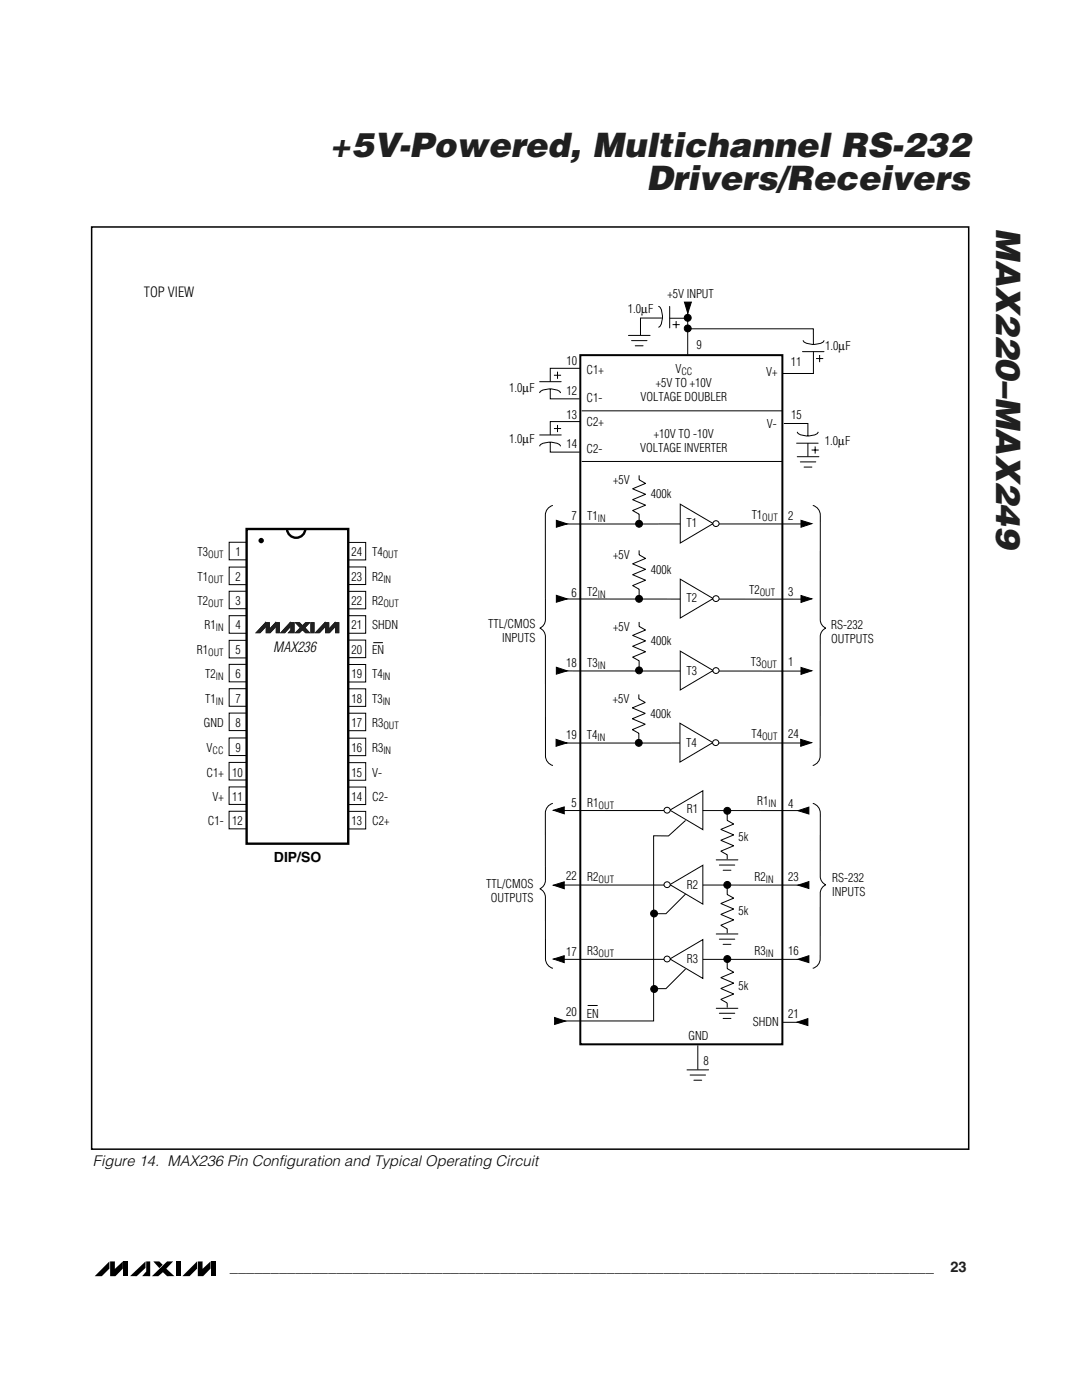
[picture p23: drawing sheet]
<svg xmlns="http://www.w3.org/2000/svg" width="216mm" height="279mm" viewBox="0 0 216 279" stroke-linecap="round" stroke-linejoin="round" font-family="sans-serif">
<defs><g id="words">
<g font-size="6.7" fill="#231f20">
<text x="65.7" y="31.3">+5V-Powered, Multichannel RS-232</text>
<text x="129" y="38">Drivers/Receivers</text>
<text x="198.8" y="45.6" transform="rotate(90 198.8 45.6)">MAX220–MAX249</text>
</g>
<text font-size="2.9" x="18.6" y="232.6">Figure 14. MAX236 Pin Configuration and Typical Operating Circuit</text>
<g font-size="2.9" fill="#231f20">
<text x="45.9" y="253.8">______________________________________________________________________________________</text>
<text x="189.6" y="253.8">23</text>
</g>
<g font-size="2.8">
<text x="28.7" y="59.3">TOP VIEW</text>
<text x="54.5" y="130.1">MAX236</text>
<text x="54.7" y="172.1">DIP/SO</text>
</g>
<g font-size="2.4">
<text x="133.2" y="59.4">+5V INPUT</text>
<text x="125.3" y="62.4">1.0µF</text>
<text x="139" y="69.6">9</text>
<text x="164.7" y="69.8">1.0µF</text>
<text x="113" y="72.9">10</text>
<text x="117" y="74.6">C1+</text>
<text x="130.9" y="77.3">+5V TO +10V</text>
<text x="134.8" y="74.5">V</text>
<text x="152.9" y="75.1">V+</text>
<text x="157.8" y="73.1">11</text>
<text x="101.6" y="78.3">1.0µF</text>
<text x="113" y="78.9">12</text>
<text x="113" y="83.6">13</text>
<text x="117" y="80.2">C1-</text>
<text x="127.8" y="80.1">VOLTAGE DOUBLER</text>
<text x="157.8" y="83.5">15</text>
<text x="101.6" y="88.4">1.0µF</text>
<text x="113" y="89.3">14</text>
<text x="117" y="84.9">C2+</text>
<text x="130.5" y="87.3">+10V TO -10V</text>
<text x="153" y="85.4">V-</text>
<text x="164.6" y="88.8">1.0µF</text>
<text x="117" y="90.5">C2-</text>
<text x="127.8" y="90.1">VOLTAGE INVERTER</text>
<text x="122.3" y="96.6">+5V</text>
<text x="129.8" y="99.4">400k</text>
<text x="114" y="103.8">7</text>
<text x="117.2" y="103.8">T1</text>
<text x="137" y="105.2">T1</text>
<text x="150" y="103.6">T1</text>
<text x="157.3" y="103.9">2</text>
<text x="39.4" y="110.9">T3</text>
<text x="47" y="110.9">1</text>
<text x="70.1" y="110.9">24</text>
<text x="74.3" y="110.9">T4</text>
<text x="122.3" y="111.6">+5V</text>
<text x="39.4" y="115.9">T1</text>
<text x="47" y="115.9">2</text>
<text x="70.1" y="115.9">23</text>
<text x="74.3" y="115.9">R2</text>
<text x="114" y="119.1">6</text>
<text x="117.2" y="118.9">T2</text>
<text x="129.8" y="114.5">400k</text>
<text x="149.5" y="118.5">T2</text>
<text x="157.3" y="119">3</text>
<text x="39.4" y="120.7">T2</text>
<text x="40.8" y="125.6">R1</text>
<text x="47" y="120.7">3</text>
<text x="47" y="125.6">4</text>
<text x="70.1" y="120.7">22</text>
<text x="70.1" y="125.6">21</text>
<text x="74.3" y="120.7">R2</text>
<text x="74.3" y="125.6">SHDN</text>
<text x="97.4" y="125.4">TTL/CMOS</text>
<text x="122.3" y="126">+5V</text>
<text x="137" y="120.2">T2</text>
<text x="165.9" y="125.6">RS-232</text>
<text x="39.3" y="130.5">R1</text>
<text x="47" y="130.5">5</text>
<text x="70.1" y="130.5">20</text>
<text x="74.3" y="130.5">EN</text>
<text x="100.2" y="128.2">INPUTS</text>
<text x="129.8" y="128.8">400k</text>
<text x="165.9" y="128.4">OUTPUTS</text>
<text x="41" y="135.4">T2</text>
<text x="47" y="135.4">6</text>
<text x="70.1" y="135.4">19</text>
<text x="74.3" y="135.4">T4</text>
<text x="113" y="133.2">18</text>
<text x="117.2" y="133.1">T3</text>
<text x="137" y="134.7">T3</text>
<text x="149.8" y="132.9">T3</text>
<text x="157.3" y="132.9">1</text>
<text x="41" y="140.2">T1</text>
<text x="47" y="140.2">7</text>
<text x="70.1" y="140.2">18</text>
<text x="74.3" y="140.2">T3</text>
<text x="122.3" y="140.3">+5V</text>
<text x="129.8" y="143.2">400k</text>
<text x="40.6" y="145">GND</text>
<text x="47" y="145">8</text>
<text x="70.1" y="145">17</text>
<text x="74.3" y="145">R3</text>
<text x="113" y="147.5">19</text>
<text x="117.1" y="147.5">T4</text>
<text x="136.9" y="149.1">T4</text>
<text x="149.9" y="147.3">T4</text>
<text x="157.3" y="147.3">24</text>
<text x="41.2" y="155">C1+</text>
<text x="41.2" y="150">V</text>
<text x="46.3" y="155">10</text>
<text x="47" y="150">9</text>
<text x="70.1" y="150">16</text>
<text x="70.1" y="155">15</text>
<text x="74.3" y="150">R3</text>
<text x="74.3" y="155">V-</text>
<text x="42.4" y="159.8">V+</text>
<text x="46.3" y="159.8">11</text>
<text x="70.1" y="159.8">14</text>
<text x="74.3" y="159.8">C2-</text>
<text x="114" y="161">5</text>
<text x="117.2" y="161">R1</text>
<text x="151.1" y="160.7">R1</text>
<text x="157.3" y="161.2">4</text>
<text x="41.5" y="164.7">C1-</text>
<text x="46.3" y="164.7">12</text>
<text x="70.1" y="164.7">13</text>
<text x="74.3" y="164.7">C2+</text>
<text x="137.1" y="162.3">R1</text>
<text x="147.4" y="167.8">5k</text>
<text x="97" y="177.2">TTL/CMOS</text>
<text x="97.9" y="180">OUTPUTS</text>
<text x="113" y="175.6">22</text>
<text x="117.2" y="175.9">R2</text>
<text x="137.1" y="177.5">R2</text>
<text x="150.6" y="175.9">R2</text>
<text x="157.3" y="175.8">23</text>
<text x="166.1" y="176.1">RS-232</text>
<text x="166.1" y="178.9">INPUTS</text>
<text x="147.4" y="182.6">5k</text>
<text x="113" y="190.7">17</text>
<text x="117.2" y="190.6">R3</text>
<text x="150.6" y="190.6">R3</text>
<text x="157.3" y="190.6">16</text>
<text x="137.1" y="192.3">R3</text>
<text x="147.4" y="197.5">5k</text>
<text x="113" y="202.8">20</text>
<text x="117.1" y="203.1">EN</text>
<text x="157.3" y="203.1">21</text>
<text x="137.4" y="207.6">GND</text>
<text x="150.2" y="204.7">SHDN</text>
<text x="140.4" y="212.5">8</text>
</g>
<g font-size="2">
<text x="136" y="74.9">CC</text>
<text x="119.3" y="104.2">IN</text>
<text x="152.1" y="104">OUT</text>
<text x="41.5" y="111.3">OUT</text>
<text x="76.4" y="111.3">OUT</text>
<text x="41.5" y="116.3">OUT</text>
<text x="76.5" y="116.3">IN</text>
<text x="119.3" y="119.3">IN</text>
<text x="151.6" y="118.9">OUT</text>
<text x="41.5" y="121.1">OUT</text>
<text x="43.1" y="126">IN</text>
<text x="76.5" y="121.1">OUT</text>
<text x="41.5" y="130.9">OUT</text>
<text x="43.1" y="135.8">IN</text>
<text x="76.4" y="135.8">IN</text>
<text x="119.3" y="133.5">IN</text>
<text x="151.9" y="133.3">OUT</text>
<text x="43.1" y="140.6">IN</text>
<text x="76.4" y="140.6">IN</text>
<text x="76.5" y="145.4">OUT</text>
<text x="119.3" y="147.9">IN</text>
<text x="152.1" y="147.7">OUT</text>
<text x="42.4" y="150.4">CC</text>
<text x="76.5" y="150.4">IN</text>
<text x="119.4" y="161.4">OUT</text>
<text x="153.4" y="161.1">IN</text>
<text x="119.4" y="176.3">OUT</text>
<text x="152.8" y="176.3">IN</text>
<text x="119.4" y="191">OUT</text>
<text x="152.8" y="191">IN</text>
</g>
</g></defs>
<path d="M21.8 251.7v1.5l-1.5 1.5h-1.4zM22 251.7l.9 .1v1.4l1.6-1.5v1.5l-1.5 1.5h-1zM24.7 251.8h.9v2.9h-.9zM26 254.7l3-3v1.3l-1.7 1.7zM29.2 251.7h.8v3h-1.6l.8-1zM30.6 251.7h1.2l.7 .7-.7 .7zM30.3 254.7l3-3h1.2l-1.3 1.5 1.6 1.5h-1.5l-.8-.8-.9 .8zM35.1 251.8h1v2.9h-1zM39.3 251.7v1.5l-1.5 1.5h-1.4zM39.5 251.8l.9-.1v1.5l1.6-1.5v1.5l-1.5 1.5h-1zM42.2 251.7h.9v3h-.9z" fill="#000"/>
<path d="M18.4 45.5h174.7v183.7h-174.7z" fill-rule="evenodd" fill="#fff"/>
<path d="M115.8 70.9h40.3v137.5h-40.3z" fill="none" stroke="#000" stroke-width=".4"/>
<path d="M111.6 191.5h49.1M137.1 213.5h4.3M137.7 214.5h3.1M138.5 215.6h1.5M139.2 208.6v4.9" fill="none" stroke="#000" stroke-width=".2"/>
<path d="M110.4 191.4l2.2-.7v1.4z" fill="#000" stroke="#000" stroke-width=".2"/>
<g fill="#fff" stroke="#000" stroke-width=".2">
<path d="M133.7 191.4l6.5-3.9v7.8z"/>
<circle cx="133.1" cy="191.4" r=".6"/>
</g>
<g fill="#000" stroke="#000" stroke-width=".2">
<path d="M159.2 191.4l2.2-.7v1.4zM110.7 203.1l2.1 .7-2.1 .6zM159 204l2.2-.7v1.4z"/>
<circle cx="130.5" cy="182.3" r=".69"/>
<circle cx="130.5" cy="197.4" r=".69"/>
<circle cx="145.1" cy="191.4" r=".69"/>
</g>
<path d="M110.3 160.3a2.02 2.02 0 0 0-1.5 2v13.4a1.83 1.83 0 0 1-1.1 1.7 1.83 1.83 0 0 1 1.1 1.7v12.2a2.02 2.02 0 0 0 1.5 2M111.6 176.6h49.1M136.8 163.7l-3.4 3.1h-3v37h-19M162.2 160.3a2.02 2.02 0 0 1 1.5 2v12.6a1.83 1.83 0 0 0 1.1 1.7 1.83 1.83 0 0 0-1.1 1.7v13a2.02 2.02 0 0 1-1.5 2M145.1 191.4v1.9M145.1 193.3l1.3 .7-2.6 1.1 2.6 1.1-2.6 1.1 2.6 1.1-2.6 1 1.3 .8v.9M142.9 201.2h4.3M143.5 202.2h3.1M144.3 203.3h1.6M156.1 204h4.4" fill="none" stroke="#000" stroke-width=".2"/>
<g fill="#fff" stroke="#000" stroke-width=".2">
<path d="M133.7 176.5l6.5-3.8v7.7z"/>
<circle cx="133.1" cy="176.6" r=".6"/>
</g>
<g fill="#000" stroke="#000" stroke-width=".2">
<path d="M110.4 161.7l2.2-.7v1.4zM110.4 176.7l2.2-.7v1.4zM159.2 176.7l2.2-.8v1.4z"/>
<circle cx="145.1" cy="176.6" r=".69"/>
</g>
<path d="M111.6 161.8h49.1M145.1 176.6v1.9l1.3 .7-2.6 1.1 2.6 1.1-2.6 1.1 2.6 1.1-2.6 1.1 1.3 .7v.9M142.9 186.4h4.3M143.5 187.4h3.1M144.3 188.5h1.6" fill="none" stroke="#000" stroke-width=".2"/>
<g fill="#fff" stroke="#000" stroke-width=".2">
<path d="M133.7 161.7l6.5-3.9v7.8z"/>
<circle cx="133.1" cy="161.7" r=".6"/>
</g>
<g fill="#000" stroke="#000" stroke-width=".2">
<path d="M111 103.8l2.2 .8-2.2 .6zM159.8 103.8l2.2 .7-2.2 .7zM159.2 161.8l2.2-.7v1.4z"/>
<circle cx="127.5" cy="104.5" r=".69"/>
<circle cx="145.1" cy="161.8" r=".69"/>
</g>
<path d="M127.5 94.9v.9M127.5 95.8l1.3 .7-2.6 1 2.6 1.1-2.6 1.1 2.6 1.1-2.6 1.1 1.3 .7v1.9M110.3 100.9a2.02 2.02 0 0 0-1.5 1.9v20.9a1.83 1.83 0 0 1-1.1 1.7 1.84 1.84 0 0 1 1.1 1.6v23.8a2.02 2.02 0 0 0 1.5 2M160.8 104.6h-49M162.2 100.9a2.02 2.02 0 0 1 1.5 1.9v20.9a1.83 1.83 0 0 0 1.1 1.7 1.84 1.84 0 0 0-1.1 1.6v23.8a2.02 2.02 0 0 1-1.5 2M142.9 171.6h4.3M143.5 172.6h3.1M144.3 173.7h1.6M145.1 161.9v1.9M145.1 170.6v.9M145.1 163.7l1.3 .8-2.6 1 2.6 1.1-2.6 1.1 2.6 1.1-2.6 1.1 1.3 .7" fill="none" stroke="#000" stroke-width=".2"/>
<g fill="#fff" stroke="#000" stroke-width=".2">
<path d="M135.7 100.6l6.6 3.9-6.6 3.9z"/>
<circle cx="142.8" cy="104.5" r=".6"/>
</g>
<path d="M111.8 119.5l49 .1M127.5 109.8v.9l1.3 .7-2.6 1.1 2.6 1.1-2.6 1.1 2.6 1.1-2.6 1.1 1.3 .7v1.9" fill="none" stroke="#000" stroke-width=".2"/>
<g fill="#000" stroke="#000" stroke-width=".2">
<path d="M111 118.8l2.2 .7-2.2 .7zM159.8 118.8l2.2 .7-2.2 .7z"/>
<circle cx="127.5" cy="119.5" r=".69"/>
</g>
<g fill="#fff" stroke="#000" stroke-width=".2">
<path d="M135.7 115.6l6.6 3.9-6.6 3.8z"/>
<circle cx="142.8" cy="119.5" r=".6"/>
</g>
<path d="M111.8 133.9h49M127.5 124.1v.9l1.3 .7-2.6 1.1 2.6 1.1-2.6 1.1 2.6 1.1-2.6 1 1.3 .8M127.5 131.9v1.8" fill="none" stroke="#000" stroke-width=".2"/>
<g fill="#000" stroke="#000" stroke-width=".2">
<path d="M111 133.2l2.2 .7-2.2 .6zM159.8 133.2l2.2 .7-2.2 .7z"/>
<circle cx="127.5" cy="133.8" r=".69"/>
</g>
<g fill="#fff" stroke="#000" stroke-width=".2">
<path d="M135.7 129.9l6.6 3.9-6.6 3.9z"/>
<circle cx="142.8" cy="133.8" r=".6"/>
</g>
<path d="M127.5 138.6v.9l1.3 .7-2.6 1.1 2.6 1.1-2.6 1 2.6 1.1-2.6 1.1 1.3 .7M127.5 146.3v1.9M160.7 148.3h-49" fill="none" stroke="#000" stroke-width=".2"/>
<g fill="#000" stroke="#000" stroke-width=".2">
<path d="M111 147.6l2.1 .7-2.1 .6zM159.8 147.6l2.1 .6-2.1 .7z"/>
<circle cx="127.5" cy="148.3" r=".69"/>
</g>
<g fill="#fff" stroke="#000" stroke-width=".2">
<path d="M135.7 144.3l6.6 3.9-6.6 3.9z"/>
<circle cx="142.8" cy="148.2" r=".6"/>
</g>
<g fill="none" stroke="#000" stroke-width=".2">
<path d="M107.7 76.2h4.3M107.7 78.4a1.85 1.85 0 0 1 1.9-.8h.4a2 2 0 0 1 1.8 .8M109.8 77.6v2h5.9M110.5 74.9h1.5M111.2 74.2v1.4M115.8 73.5h-6v2.7M125.4 66.9h4.3M126 68h3.1M126.8 69h1.5M131.4 61.2a1.85 1.85 0 0 1 .8 1.9v.4a2 2 0 0 1-.8 1.8M132.1 63.5h-4.3v3.4M133.6 63.5h4.1"/>
<path d="M133.6 61.2v4.2M134.2 64.8h1.4M134.9 64.1v1.4M137.2 62v8.7M137.5 65.6h24.8v3.1M160.1 70.2h4.3M160.3 67.9a2.14 2.14 0 0 0 2 .8h.6a1.61 1.61 0 0 0 1.5-.8M162.3 70.2v4.3h-6.1M162.8 71.6h1.5M163.5 70.8v1.5M107.7 86.8h4.3M107.7 89.1a1.85 1.85 0 0 1 1.9-.9l.4 .1a2 2 0 0 1 1.8 .8"/>
<path d="M109.8 88.3v1.9h5.9M110.5 85.5h1.5M111.2 84.8v1.4M115.8 84.1h-6v2.7M116.1 82h40M116.1 92.1h40M156.4 84.5h4.8v2.5M159 88.4h4.2M159.1 91.1h4.3M159.1 86.2a2.14 2.14 0 0 0 2 .8h.6a1.61 1.61 0 0 0 1.5-.8M159.7 92.2h3.1M160.4 93.2h1.6"/>
<path d="M161.2 88.4v2.7M161.9 89.8h1.5M162.7 89.1v1.4M45.7 113.2h3.5v3.5h-3.5zM45.7 118h3.5v3.5h-3.5zM45.7 108.2h3.5v3.5h-3.5zM69.5 108.3h3.5v3.4h-3.5zM69.5 118h3.5v3.5h-3.5zM69.5 113.1h3.5v3.6h-3.5zM45.7 132.6h3.5v3.5h-3.5zM45.7 122.9h3.5v3.5h-3.5zM45.7 127.8h3.5v3.5h-3.5z"/>
<path d="M45.7 137.4h3.5v3.6h-3.5zM69.5 137.5h3.5v3.5h-3.5zM69.5 122.9h3.5v3.5h-3.5zM69.5 127.7h3.5v3.6h-3.5zM69.5 132.6h3.5v3.5h-3.5zM45.7 152.2h3.5v3.5h-3.5zM45.7 157.1h3.5v3.4h-3.5zM45.7 147.3h3.5v3.5h-3.5zM45.7 142.3h3.5v3.5h-3.5zM69.5 142.3h3.5v3.5h-3.5zM69.5 147.3h3.5v3.5h-3.5zM69.5 157.1h3.5v3.5h-3.5z"/>
<path d="M69.5 152.2h3.5v3.5h-3.5zM45.7 161.9h3.5v3.5h-3.5zM69.5 161.9h3.5v3.5h-3.5zM136.8 178.4l-3.9 4h-2.5M136.8 193.4l-3.9 3.9h-2.5"/>
</g>
<g fill="#000" stroke="#000" stroke-width=".2">
<path d="M136.6 60.3h1.3l-.7 2.2zM117.3 200.7h2z"/>
<circle cx="137.2" cy="65.5" r=".69"/>
<circle cx="137.2" cy="63.4" r=".69"/>
</g>
<path d="M49.2 105.6h20.3v62.8h-20.3z" fill="#fff" stroke="#000" stroke-width=".48"/>
<g fill="#231f20" stroke="#231f20" stroke-width=".2">
<path d="M53 124.3v.8l-1.1 1.2h-.8z"/>
<path d="M53.1 124.3h.7v1.3l1.2-1.3v.8l-1.1 1.2h-.8z"/>
<path d="M55.1 124.3h.6v2h-.6z"/>
<path d="M57.9 124.3v.8l-1.1 1.2h-.7z"/>
<path d="M58 124.3h.7v2h-1.1l.4-.5z"/>
<path d="M61 124.3h.7l-.9 1 .9 1h-.7l-.6-.6-.7 .6h-.7z"/>
<path d="M59 124.3h.7l.6 .5-.5 .4z"/>
<path d="M62 124.3h.7v2h-.7z"/>
<path d="M64.8 124.3v.8l-1 1.2h-.8z"/>
<path d="M65 124.3h.6v1.3l1.2-1.3v.8l-1.1 1.2h-.7z"/>
<path d="M67 124.3h.6v2h-.6z"/>
</g>
<circle cx="52.1" cy="107.9" r=".29" fill="#000" stroke="#000" stroke-width=".48"/>
<path d="M74.5 128.3h1.9" fill="none" stroke="#000" stroke-width=".2"/>
<path d="M60.9 105.5a1.83 1.83 0 0 1-1.7 1.8 1.83 1.83 0 0 1-1.9-1.6" fill="none" stroke="#000" stroke-width=".48"/>
<path d="M18.3 45.3h175v184h-175z" fill="none" stroke="#000" stroke-width=".3"/>
<use href="#words"/>
</svg>
